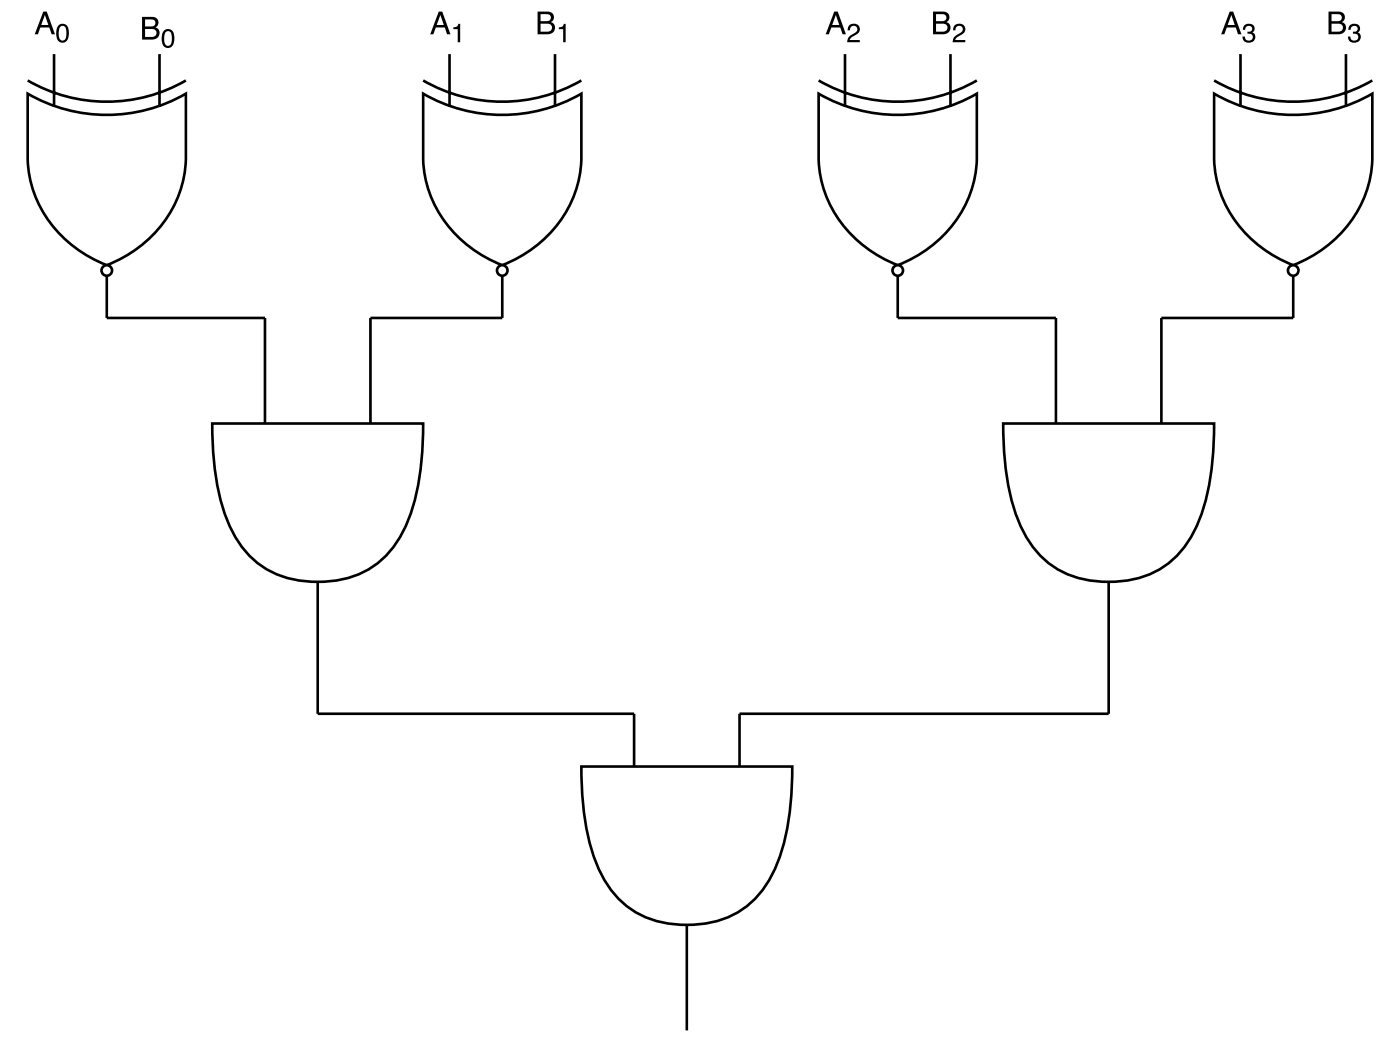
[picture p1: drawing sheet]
<svg xmlns="http://www.w3.org/2000/svg" width="187mm" height="139mm" viewBox="0 0 187 139" stroke-linecap="round" stroke-linejoin="round" font-family="sans-serif">
<path d="M3.7 12.5a21.2 21.2 0 0 0 21.2 0v8.8a16 16 0 0 1-10.6 14.2 16 16 0 0 1-10.6-14.2zM3.7 10.8a21.2 21.2 0 0 0 21.2 0M7.2 7.2v7.1M21.3 7.2v7.1M14.3 36.9v5.6" fill="none" stroke="#000" stroke-width=".35"/>
<circle cx="14.3" cy="36.2" r=".71" fill="#fff"/>
<circle cx="14.3" cy="36.2" r=".71" fill="none" stroke="#000" stroke-width=".35"/>
<path d="M56.6 12.5a21.2 21.2 0 0 0 21.2 0v8.8a16 16 0 0 1-10.6 14.2 16 16 0 0 1-10.6-14.2z" fill="#fff"/>
<path d="M56.6 12.5a21.2 21.2 0 0 0 21.2 0v8.8a16 16 0 0 1-10.6 14.2 16 16 0 0 1-10.6-14.2zM56.6 10.8a21.2 21.2 0 0 0 21.2 0M60.1 7.2v7.1M74.3 7.2v7.1M67.2 36.9v5.6" fill="none" stroke="#000" stroke-width=".35"/>
<circle cx="67.2" cy="36.2" r=".71" fill="#fff"/>
<circle cx="67.2" cy="36.2" r=".71" fill="none" stroke="#000" stroke-width=".35"/>
<path d="M109.5 12.5a21.2 21.2 0 0 0 21.2 0v8.8a16 16 0 0 1-10.6 14.2 16 16 0 0 1-10.6-14.2z" fill="#fff"/>
<path d="M109.5 12.5a21.2 21.2 0 0 0 21.2 0v8.8a16 16 0 0 1-10.6 14.2 16 16 0 0 1-10.6-14.2zM109.5 10.8a21.2 21.2 0 0 0 21.2 0M113.1 7.2v7.1M127.2 7.2v7.1M120.1 36.9v5.6" fill="none" stroke="#000" stroke-width=".35"/>
<circle cx="120.1" cy="36.2" r=".71" fill="#fff"/>
<circle cx="120.1" cy="36.2" r=".71" fill="none" stroke="#000" stroke-width=".35"/>
<path d="M162.5 12.5a21.2 21.2 0 0 0 21.1 0v8.8a16 16 0 0 1-10.6 14.2 16 16 0 0 1-10.5-14.2z" fill="#fff"/>
<path d="M162.5 12.5a21.2 21.2 0 0 0 21.1 0v8.8a16 16 0 0 1-10.6 14.2 16 16 0 0 1-10.5-14.2zM162.5 10.8a21.2 21.2 0 0 0 21.1 0M166 7.2v7.1M180.1 7.2v7.1M173 36.9v5.6" fill="none" stroke="#000" stroke-width=".35"/>
<circle cx="173" cy="36.2" r=".71" fill="#fff"/>
<circle cx="173" cy="36.2" r=".71" fill="none" stroke="#000" stroke-width=".35"/>
<path d="M28.4 56.6h28.2a36.5 36.5 0 0 1-1.7 12.3 12.9 12.9 0 0 1-6.5 7.7 15.2 15.2 0 0 1-11.7 0 12.5 12.5 0 0 1-6.5-7.7 36.5 36.5 0 0 1-1.8-12.3z" fill="#fff"/>
<path d="M28.4 56.6h28.2a36.5 36.5 0 0 1-1.7 12.3 12.9 12.9 0 0 1-6.5 7.7 15.2 15.2 0 0 1-11.7 0 12.5 12.5 0 0 1-6.5-7.7 36.5 36.5 0 0 1-1.8-12.3z" fill="none" stroke="#000" stroke-width=".35"/>
<path d="M134.2 56.6h28.3a36.5 36.5 0 0 1-1.8 12.3 12.9 12.9 0 0 1-6.5 7.7 15.2 15.2 0 0 1-11.7 0 12.5 12.5 0 0 1-6.5-7.7 36.5 36.5 0 0 1-1.8-12.3z" fill="#fff"/>
<path d="M134.2 56.6h28.3a36.5 36.5 0 0 1-1.8 12.3 12.9 12.9 0 0 1-6.5 7.7 15.2 15.2 0 0 1-11.7 0 12.5 12.5 0 0 1-6.5-7.7 36.5 36.5 0 0 1-1.8-12.3z" fill="none" stroke="#000" stroke-width=".35"/>
<path d="M77.8 102.5h28.2a36.5 36.5 0 0 1-1.7 12.3 12.9 12.9 0 0 1-6.5 7.7 15.2 15.2 0 0 1-11.8 0 12.5 12.5 0 0 1-6.5-7.7 36.5 36.5 0 0 1-1.7-12.3z" fill="#fff"/>
<path d="M14.3 42.5h21.2v14.1M67.2 42.5h-17.6v14.1M120.1 42.5h21.2v14.1M173 42.5h-17.6v14.1M42.5 77.8v17.6h42.3v7.1M148.3 77.8v17.6h-49.3v7.1M77.8 102.5h28.2a36.5 36.5 0 0 1-1.7 12.3 12.9 12.9 0 0 1-6.5 7.7 15.2 15.2 0 0 1-11.8 0 12.5 12.5 0 0 1-6.5-7.7 36.5 36.5 0 0 1-1.7-12.3zM91.9 123.6v14.2" fill="none" stroke="#000" stroke-width=".35"/>
<g fill="#000">
<path d="M60.7 3.7l.2-.1a.46 .46 0 0 0 .4-.4h.3v2.4h-.4v-1.7h-.5zM74.8 3.7l.2-.1a.46 .46 0 0 0 .4-.4h.3v2.4h-.3v-1.7h-.6zM113.7 3.3a.79 .79 0 0 1 1.1 0 .79 .79 0 0 1 0 1.1l-.9 .6-.2 .4h1.3v.2h-1.6a1.39 1.39 0 0 1 1.1-1.3 .49 .49 0 0 0 .2-.6 .49 .49 0 0 0-.7-.2 .49 .49 0 0 0-.3 .6h-.3l.1-.4zM127.8 3.3a.79 .79 0 0 1 1.1 0 .79 .79 0 0 1 .1 1.1l-1 .6-.2 .4h1.4v.2h-1.7a1.39 1.39 0 0 1 1.1-1.3 .49 .49 0 0 0 .2-.6 .49 .49 0 0 0-.7-.2 .49 .49 0 0 0-.3 .6h-.3l.1-.4zM166.6 3.3a.76 .76 0 0 1 .9-.1 .76 .76 0 0 1 .3 .8l-.2 .3a.74 .74 0 0 1 .3 .9 .74 .74 0 0 1-.8 .5 .76 .76 0 0 1-.9-.8h.4a.5 .5 0 0 0 .7 .5 .5 .5 0 0 0 .1-.9h-.5v-.3a.44 .44 0 0 0 .6-.1 .44 .44 0 0 0-.1-.6 .44 .44 0 0 0-.6 0l-.2 .5h-.3l.1-.3zM180.7 3.3a.76 .76 0 0 1 .9-.1 .76 .76 0 0 1 .4 .8l-.3 .3a.74 .74 0 0 1 .3 .9 .74 .74 0 0 1-.8 .5 .76 .76 0 0 1-.8-.8h.3a.5 .5 0 0 0 .7 .5 .5 .5 0 0 0 .1-.9h-.5v-.3a.44 .44 0 0 0 .6-.1 .44 .44 0 0 0-.1-.6 .44 .44 0 0 0-.6 0l-.2 .5h-.3l.1-.3z"/>
<path d="M6 2l-.5 1.3h1zM5.8 1.5h.5l1.1 3.1h-.5l-.3-.9h-1.2l-.3 .9h-.5z"/>
<path d="M7.9 3.3a.83 .83 0 0 1 .9 0 .83 .83 0 0 1 .4 .8v.3a1.08 1.08 0 0 1-.8 1.3 1.02 1.02 0 0 1-.9-1.2l.1-.8zM8.1 3.6a1.64 1.64 0 0 0 .1 1.8 .53 .53 0 0 0 .7-.6v-.6a.52 .52 0 0 0-.2-.6 .52 .52 0 0 0-.6 0z"/>
<path d="M19.4 2.6v.9a1.5 1.5 0 0 0 1.3-.1 .49 .49 0 0 0 0-.6 .49 .49 0 0 0-.6-.2zM19.4 3.9v1h.9a.55 .55 0 0 0 .6-.5 .55 .55 0 0 0-.7-.5zM19 2.3h1.3a.75 .75 0 0 1 .9 .4 .75 .75 0 0 1-.4 1 .86 .86 0 0 1 .5 1 .86 .86 0 0 1-1 .6h-1.3z"/>
<path d="M22 4a.83 .83 0 0 1 .9 0 .83 .83 0 0 1 .4 .8v.3a1.08 1.08 0 0 1-.8 1.3 1.02 1.02 0 0 1-.9-1.2l.1-.8zM22.2 4.3a1.64 1.64 0 0 0 .1 1.8 .53 .53 0 0 0 .7-.6v-.6a.52 .52 0 0 0-.2-.6 .52 .52 0 0 0-.6 0z"/>
<path d="M58.9 2l-.5 1.3h1zM58.7 1.5h.5l1.1 3.1h-.5l-.3-.9h-1.2l-.3 .9h-.4z"/>
<path d="M72.3 1.9v.9a1.5 1.5 0 0 0 1.3-.1 .49 .49 0 0 0 0-.6 .49 .49 0 0 0-.5-.2zM72.3 3.2v1h.9a.55 .55 0 0 0 .7-.5 .55 .55 0 0 0-.8-.5zM71.9 1.5h1.3a.75 .75 0 0 1 .9 .5 .75 .75 0 0 1-.4 1 .86 .86 0 0 1 .5 1 .86 .86 0 0 1-1 .6h-1.3z"/>
<path d="M111.8 2l-.5 1.3h1zM111.6 1.5h.5l1.1 3.1h-.5l-.3-.9h-1.2l-.3 .9h-.4z"/>
<path d="M125.2 1.9v.9a1.5 1.5 0 0 0 1.3-.1 .49 .49 0 0 0 0-.6 .49 .49 0 0 0-.5-.2zM125.2 3.2v1h.9a.55 .55 0 0 0 .7-.5 .55 .55 0 0 0-.7-.5zM124.8 1.5h1.3a.75 .75 0 0 1 .9 .5 .75 .75 0 0 1-.4 1 .86 .86 0 0 1 .5 1 .86 .86 0 0 1-1 .6h-1.3z"/>
<path d="M164.8 2l-.5 1.3h.9zM164.5 1.5h.5l1.1 3.1h-.4l-.4-.9h-1.2l-.3 .9h-.4z"/>
<path d="M178.2 1.9v.9a1.5 1.5 0 0 0 1.2-.1 .49 .49 0 0 0 .1-.6 .49 .49 0 0 0-.6-.2zM178.2 3.2v1h.8a.55 .55 0 0 0 .7-.5 .55 .55 0 0 0-.7-.5zM177.8 1.5h1.3a.75 .75 0 0 1 .8 .5 .75 .75 0 0 1-.4 1 .86 .86 0 0 1 .6 1 .86 .86 0 0 1-1.1 .6h-1.2z"/>
</g>
</svg>
